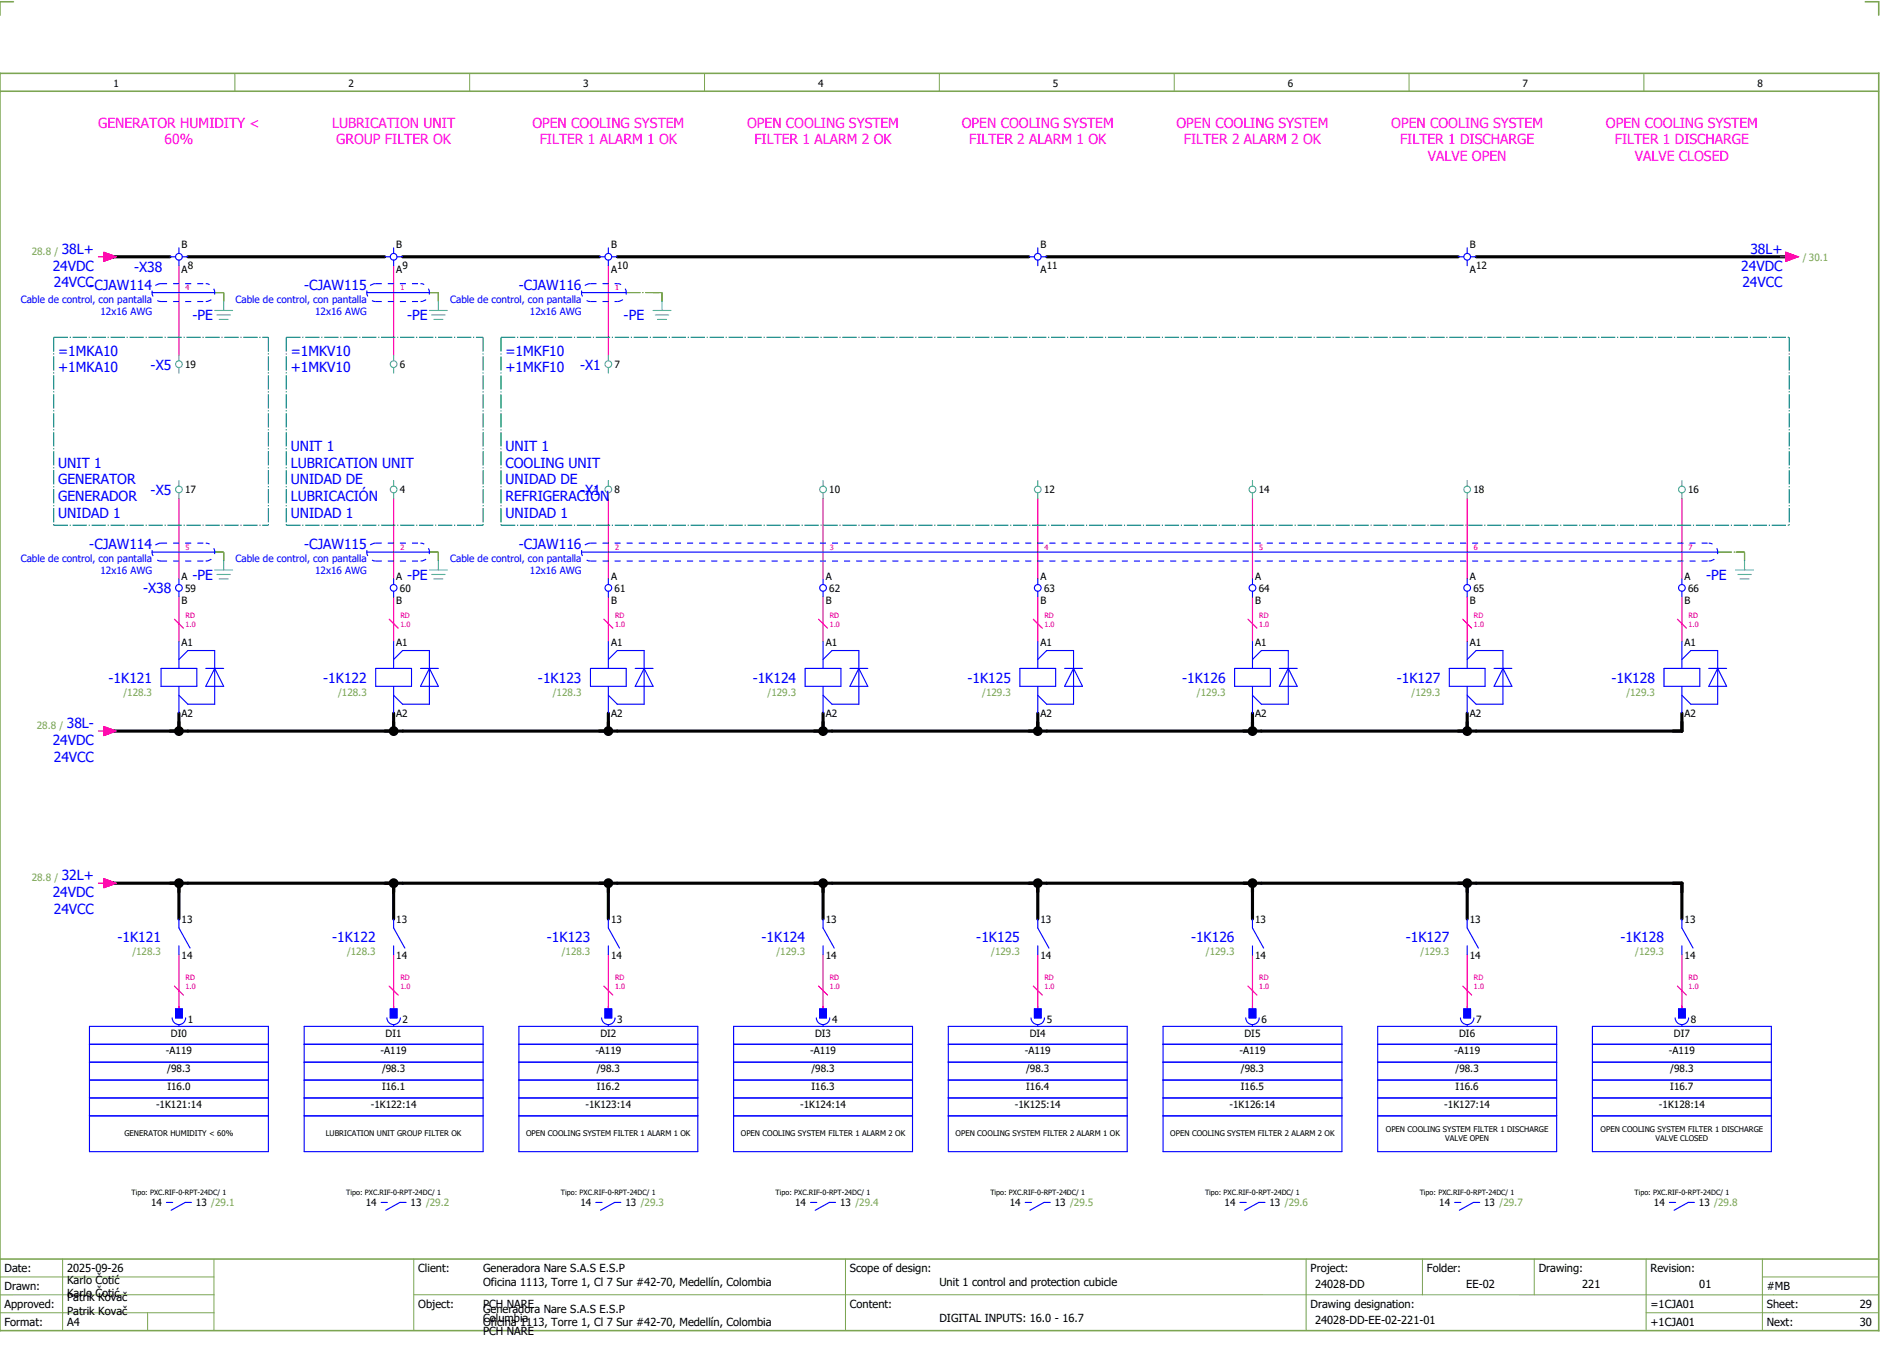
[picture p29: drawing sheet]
<svg xmlns="http://www.w3.org/2000/svg" width="421mm" height="301mm" viewBox="0 0 421 301" stroke-linecap="round" stroke-linejoin="round" font-family="sans-serif">
<defs><g id="words">
<g font-size="3.1" fill="#f0f">
<text x="21.9" y="28.5">GENERATOR HUMIDITY &lt;</text>
<text x="74.2" y="28.5">LUBRICATION UNIT</text>
<text x="119" y="28.5">OPEN COOLING SYSTEM</text>
<text x="167" y="28.5">OPEN COOLING SYSTEM</text>
<text x="215" y="28.5">OPEN COOLING SYSTEM</text>
<text x="263" y="28.5">OPEN COOLING SYSTEM</text>
<text x="311" y="28.5">OPEN COOLING SYSTEM</text>
<text x="359" y="28.5">OPEN COOLING SYSTEM</text>
<text x="36.8" y="32.3">60%</text>
<text x="75.1" y="32.3">GROUP FILTER OK</text>
<text x="120.6" y="32.3">FILTER 1 ALARM 1 OK</text>
<text x="168.6" y="32.3">FILTER 1 ALARM 2 OK</text>
<text x="216.6" y="32.3">FILTER 2 ALARM 1 OK</text>
<text x="264.6" y="32.3">FILTER 2 ALARM 2 OK</text>
<text x="313" y="32.3">FILTER 1 DISCHARGE</text>
<text x="361" y="32.3">FILTER 1 DISCHARGE</text>
<text x="319.2" y="36">VALVE OPEN</text>
<text x="365.5" y="36">VALVE CLOSED</text>
</g>
<g font-size="3.1" fill="#00f">
<text x="13.8" y="56.8">38L+</text>
<text x="391.3" y="56.8">38L+</text>
<text x="11.8" y="60.5">24VDC</text>
<text x="12" y="64.3">24VCC-CJAW114</text>
<text x="30" y="60.7">-X38</text>
<text x="68" y="64.8">-CJAW115</text>
<text x="116" y="64.8">-CJAW116</text>
<text x="389.3" y="60.5">24VDC</text>
<text x="389.5" y="64.3">24VCC</text>
<text x="43" y="71.5">-PE</text>
<text x="91" y="71.5">-PE</text>
<text x="139.4" y="71.6">-PE</text>
<text x="13" y="79.5">=1MKA10</text>
<text x="13" y="83.3">+1MKA10</text>
<text x="33.7" y="82.6">-X5</text>
<text x="65" y="79.5">=1MKV10</text>
<text x="65" y="83.3">+1MKV10</text>
<text x="113" y="79.5">=1MKF10</text>
<text x="113" y="83.3">+1MKF10</text>
<text x="129.7" y="82.6">-X1</text>
<text x="65" y="100.8">UNIT 1</text>
<text x="113" y="100.8">UNIT 1</text>
<text x="13" y="104.5">UNIT 1</text>
<text x="65" y="104.5">LUBRICATION UNIT</text>
<text x="113" y="104.5">COOLING UNIT</text>
<text x="13" y="108.3">GENERATOR</text>
<text x="13" y="112">GENERADOR</text>
<text x="33.7" y="110.6">-X5</text>
<text x="65" y="108.3">UNIDAD DE</text>
<text x="65" y="112">LUBRICACIÓN</text>
<text x="113" y="108.3">UNIDAD DE</text>
<text x="113" y="112">REFRIGERACIÓN</text>
<text x="129.7" y="110.6">-X1</text>
<text x="13" y="115.8">UNIDAD 1</text>
<text x="65" y="115.8">UNIDAD 1</text>
<text x="113" y="115.8">UNIDAD 1</text>
<text x="20" y="122.8">-CJAW114</text>
<text x="68" y="122.8">-CJAW115</text>
<text x="116" y="122.8">-CJAW116</text>
<text x="43" y="129.5">-PE</text>
<text x="91" y="129.5">-PE</text>
<text x="381.4" y="129.6">-PE</text>
<text x="32" y="132.6">-X38</text>
<text x="24.3" y="152.6">-1K121</text>
<text x="72.3" y="152.6">-1K122</text>
<text x="120.3" y="152.6">-1K123</text>
<text x="168.3" y="152.6">-1K124</text>
<text x="216.3" y="152.6">-1K125</text>
<text x="264.3" y="152.6">-1K126</text>
<text x="312.3" y="152.6">-1K127</text>
<text x="360.3" y="152.6">-1K128</text>
<text x="11.8" y="166.5">24VDC</text>
<text x="14.9" y="162.8">38L-</text>
<text x="12" y="170.3">24VCC</text>
<text x="13.8" y="196.8">32L+</text>
<text x="11.8" y="200.5">24VDC</text>
<text x="12" y="204.3">24VCC</text>
<text x="26.3" y="210.6">-1K121</text>
<text x="74.3" y="210.6">-1K122</text>
<text x="122.3" y="210.6">-1K123</text>
<text x="170.3" y="210.6">-1K124</text>
<text x="218.3" y="210.6">-1K125</text>
<text x="266.3" y="210.6">-1K126</text>
<text x="314.3" y="210.6">-1K127</text>
<text x="362.3" y="210.6">-1K128</text>
</g>
<g font-size="2.5">
<text x="1" y="284.4">Date:</text>
<text x="15" y="286.9">Karlo Čotić</text>
<text x="15" y="284.4">2025-09-26</text>
<text x="93.5" y="284.4">Client:</text>
<text x="108" y="284.4">Generadora Nare S.A.S E.S.P</text>
<text x="108" y="287.4">Oficina 1113, Torre 1, Cl 7 Sur #42-70, Medellín, Colombia</text>
<text x="190" y="284.4">Scope of design:</text>
<text x="210" y="287.4">Unit 1 control and protection cubicle</text>
<text x="293" y="284.4">Project:</text>
<text x="294" y="287.9">24028-DD</text>
<text x="319" y="284.4">Folder:</text>
<text x="327.8" y="287.9">EE-02</text>
<text x="344" y="284.4">Drawing:</text>
<text x="353.7" y="287.9">221</text>
<text x="369" y="284.4">Revision:</text>
<text x="379.9" y="287.9">01</text>
<text x="1" y="288.4">Drawn:</text>
<text x="1" y="292.4">Approved:</text>
<text x="15" y="289.9">Karlo Čotić</text>
<text x="15" y="290.9">Patrik Kovač</text>
<text x="15" y="293.9">Patrik Kovač</text>
<text x="93.5" y="292.4">Object:</text>
<text x="108" y="293.4">Generadora Nare S.A.S E.S.P</text>
<text x="108" y="292.4">PCH NARE</text>
<text x="190" y="292.4">Content:</text>
<text x="293" y="292.4">Drawing designation:</text>
<text x="369" y="292.4">=1CJA01</text>
<text x="395" y="292.4">Sheet:</text>
<text x="395" y="288.4">#MB</text>
<text x="415.8" y="292.4">29</text>
<text x="1" y="296.4">Format:</text>
<text x="15" y="296.4">A4</text>
<text x="108" y="296.4">Oficina 1113, Torre 1, Cl 7 Sur #42-70, Medellín, Colombia</text>
<text x="108" y="295.4">Columbia</text>
<text x="108" y="298.4">PCH NARE</text>
<text x="210" y="295.4">DIGITAL INPUTS: 16.0 - 16.7</text>
<text x="294" y="295.9">24028-DD-EE-02-221-01</text>
<text x="369" y="296.4">+1CJA01</text>
<text x="395" y="296.4">Next:</text>
<text x="415.8" y="296.4">30</text>
</g>
<g font-size="2.2">
<text x="25.4" y="19.4">1</text>
<text x="77.9" y="19.4">2</text>
<text x="130.4" y="19.4">3</text>
<text x="182.9" y="19.4">4</text>
<text x="235.4" y="19.4">5</text>
<text x="287.9" y="19.4">6</text>
<text x="340.4" y="19.4">7</text>
<text x="392.9" y="19.4">8</text>
<text x="40.6" y="55.5">B</text>
<text x="88.6" y="55.5">B</text>
<text x="136.6" y="55.5">B</text>
<text x="232.6" y="55.5">B</text>
<text x="328.6" y="55.5">B</text>
<text x="40.6" y="61">A</text>
<text x="42" y="60">8</text>
<text x="88.6" y="61">A</text>
<text x="90" y="60">9</text>
<text x="136.6" y="61">A</text>
<text x="138" y="60">10</text>
<text x="232.6" y="61">A</text>
<text x="234" y="60">11</text>
<text x="328.6" y="61">A</text>
<text x="330" y="60">12</text>
<text x="41.4" y="82.3">19</text>
<text x="89.4" y="82.3">6</text>
<text x="137.4" y="82.3">7</text>
<text x="41.4" y="110.3">17</text>
<text x="89.4" y="110.3">4</text>
<text x="137.4" y="110.3">8</text>
<text x="185.4" y="110.3">10</text>
<text x="233.4" y="110.3">12</text>
<text x="281.4" y="110.3">14</text>
<text x="329.4" y="110.3">18</text>
<text x="377.4" y="110.3">16</text>
<text x="40.6" y="129.5">A</text>
<text x="88.6" y="129.5">A</text>
<text x="136.6" y="129.5">A</text>
<text x="184.6" y="129.5">A</text>
<text x="232.6" y="129.5">A</text>
<text x="280.6" y="129.5">A</text>
<text x="328.6" y="129.5">A</text>
<text x="376.6" y="129.5">A</text>
<text x="40.6" y="135">B</text>
<text x="41.4" y="132.3">59</text>
<text x="88.6" y="135">B</text>
<text x="89.4" y="132.3">60</text>
<text x="136.6" y="135">B</text>
<text x="137.4" y="132.3">61</text>
<text x="184.6" y="135">B</text>
<text x="185.4" y="132.3">62</text>
<text x="232.6" y="135">B</text>
<text x="233.4" y="132.3">63</text>
<text x="280.6" y="135">B</text>
<text x="281.4" y="132.3">64</text>
<text x="328.6" y="135">B</text>
<text x="329.4" y="132.3">65</text>
<text x="376.6" y="135">B</text>
<text x="377.4" y="132.3">66</text>
<text x="40.6" y="144.3">A1</text>
<text x="88.6" y="144.3">A1</text>
<text x="136.6" y="144.3">A1</text>
<text x="184.6" y="144.3">A1</text>
<text x="232.6" y="144.3">A1</text>
<text x="280.6" y="144.3">A1</text>
<text x="328.6" y="144.3">A1</text>
<text x="376.6" y="144.3">A1</text>
<text x="40.6" y="160.2">A2</text>
<text x="88.6" y="160.2">A2</text>
<text x="136.6" y="160.2">A2</text>
<text x="184.6" y="160.2">A2</text>
<text x="232.6" y="160.2">A2</text>
<text x="280.6" y="160.2">A2</text>
<text x="328.6" y="160.2">A2</text>
<text x="376.6" y="160.2">A2</text>
<text x="40.6" y="206.3">13</text>
<text x="88.6" y="206.3">13</text>
<text x="136.6" y="206.3">13</text>
<text x="184.6" y="206.3">13</text>
<text x="232.6" y="206.3">13</text>
<text x="280.6" y="206.3">13</text>
<text x="328.6" y="206.3">13</text>
<text x="376.6" y="206.3">13</text>
<text x="40.6" y="214.2">14</text>
<text x="88.6" y="214.2">14</text>
<text x="136.6" y="214.2">14</text>
<text x="184.6" y="214.2">14</text>
<text x="232.6" y="214.2">14</text>
<text x="280.6" y="214.2">14</text>
<text x="328.6" y="214.2">14</text>
<text x="376.6" y="214.2">14</text>
<text x="38.2" y="231.8">DI0</text>
<text x="42" y="228.7">1</text>
<text x="86.2" y="231.8">DI1</text>
<text x="90" y="228.7">2</text>
<text x="134.2" y="231.8">DI2</text>
<text x="138" y="228.7">3</text>
<text x="182.2" y="231.8">DI3</text>
<text x="186" y="228.7">4</text>
<text x="230.2" y="231.8">DI4</text>
<text x="234" y="228.7">5</text>
<text x="278.2" y="231.8">DI5</text>
<text x="282" y="228.7">6</text>
<text x="326.2" y="231.8">DI6</text>
<text x="330" y="228.7">7</text>
<text x="374.2" y="231.8">DI7</text>
<text x="378" y="228.7">8</text>
<text x="37.1" y="235.6">-A119</text>
<text x="37.4" y="239.6">/98.3</text>
<text x="85.1" y="235.6">-A119</text>
<text x="85.4" y="239.6">/98.3</text>
<text x="133.1" y="235.6">-A119</text>
<text x="133.4" y="239.6">/98.3</text>
<text x="181.1" y="235.6">-A119</text>
<text x="181.4" y="239.6">/98.3</text>
<text x="229.1" y="235.6">-A119</text>
<text x="229.4" y="239.6">/98.3</text>
<text x="277.1" y="235.6">-A119</text>
<text x="277.4" y="239.6">/98.3</text>
<text x="325.1" y="235.6">-A119</text>
<text x="325.4" y="239.6">/98.3</text>
<text x="373.1" y="235.6">-A119</text>
<text x="373.4" y="239.6">/98.3</text>
<text x="37.4" y="243.6">I16.0</text>
<text x="85.4" y="243.6">I16.1</text>
<text x="133.4" y="243.6">I16.2</text>
<text x="181.4" y="243.6">I16.3</text>
<text x="229.4" y="243.6">I16.4</text>
<text x="277.4" y="243.6">I16.5</text>
<text x="325.4" y="243.6">I16.6</text>
<text x="373.4" y="243.6">I16.7</text>
<text x="34.9" y="247.6">-1K121:14</text>
<text x="82.9" y="247.6">-1K122:14</text>
<text x="130.9" y="247.6">-1K123:14</text>
<text x="178.9" y="247.6">-1K124:14</text>
<text x="226.9" y="247.6">-1K125:14</text>
<text x="274.9" y="247.6">-1K126:14</text>
<text x="322.9" y="247.6">-1K127:14</text>
<text x="370.9" y="247.6">-1K128:14</text>
<text x="33.8" y="269.6">14</text>
<text x="43.8" y="269.6">13 /29.1</text>
<text x="81.8" y="269.6">14</text>
<text x="91.8" y="269.6">13 /29.2</text>
<text x="129.8" y="269.6">14</text>
<text x="139.8" y="269.6">13 /29.3</text>
<text x="177.8" y="269.6">14</text>
<text x="187.8" y="269.6">13 /29.4</text>
<text x="225.8" y="269.6">14</text>
<text x="235.8" y="269.6">13 /29.5</text>
<text x="273.8" y="269.6">14</text>
<text x="283.8" y="269.6">13 /29.6</text>
<text x="321.8" y="269.6">14</text>
<text x="331.8" y="269.6">13 /29.7</text>
<text x="369.8" y="269.6">14</text>
<text x="379.8" y="269.6">13 /29.8</text>
</g>
<g font-size="2.2" fill="#7ca552">
<text x="7.1" y="56.9">28.8 /</text>
<text x="403" y="58.3">/ 30.1</text>
<text x="27.6" y="155.5">/128.3</text>
<text x="75.6" y="155.5">/128.3</text>
<text x="123.6" y="155.5">/128.3</text>
<text x="171.6" y="155.5">/129.3</text>
<text x="219.6" y="155.5">/129.3</text>
<text x="267.6" y="155.5">/129.3</text>
<text x="315.6" y="155.5">/129.3</text>
<text x="363.6" y="155.5">/129.3</text>
<text x="8.2" y="162.9">28.8 /</text>
<text x="7.1" y="196.9">28.8 /</text>
<text x="29.6" y="213.5">/128.3</text>
<text x="77.6" y="213.5">/128.3</text>
<text x="125.6" y="213.5">/128.3</text>
<text x="173.6" y="213.5">/129.3</text>
<text x="221.6" y="213.5">/129.3</text>
<text x="269.6" y="213.5">/129.3</text>
<text x="317.6" y="213.5">/129.3</text>
<text x="365.6" y="213.5">/129.3</text>
</g>
<g font-size="2.2" fill="#00f">
<text x="4.6" y="67.6">Cable de control, con pantalla</text>
<text x="22.5" y="70.3">12x16 AWG</text>
<text x="52.6" y="67.6">Cable de control, con pantalla</text>
<text x="70.5" y="70.3">12x16 AWG</text>
<text x="100.6" y="67.6">Cable de control, con pantalla</text>
<text x="118.5" y="70.3">12x16 AWG</text>
<text x="4.6" y="125.6">Cable de control, con pantalla</text>
<text x="52.6" y="125.6">Cable de control, con pantalla</text>
<text x="100.6" y="125.6">Cable de control, con pantalla</text>
<text x="22.5" y="128.3">12x16 AWG</text>
<text x="70.5" y="128.3">12x16 AWG</text>
<text x="118.5" y="128.3">12x16 AWG</text>
</g>
<g font-size="1.7">
<text x="27.8" y="254">GENERATOR HUMIDITY &lt; 60%</text>
<text x="72.8" y="254">LUBRICATION UNIT GROUP FILTER OK</text>
<text x="117.6" y="254">OPEN COOLING SYSTEM FILTER 1 ALARM 1 OK</text>
<text x="165.6" y="254">OPEN COOLING SYSTEM FILTER 1 ALARM 2 OK</text>
<text x="213.6" y="254">OPEN COOLING SYSTEM FILTER 2 ALARM 1 OK</text>
<text x="261.6" y="254">OPEN COOLING SYSTEM FILTER 2 ALARM 2 OK</text>
<text x="309.8" y="252.9">OPEN COOLING SYSTEM FILTER 1 DISCHARGE</text>
<text x="323.1" y="255">VALVE OPEN</text>
<text x="357.8" y="252.9">OPEN COOLING SYSTEM FILTER 1 DISCHARGE</text>
<text x="370.1" y="255">VALVE CLOSED</text>
</g>
<g font-size="1.6" fill="#f00">
<text x="41.5" y="64.9">4</text>
<text x="89.5" y="64.9">1</text>
<text x="137.5" y="64.9">1</text>
<text x="41.5" y="122.9">5</text>
<text x="89.5" y="122.9">2</text>
<text x="137.5" y="122.9">2</text>
<text x="185.5" y="122.9">3</text>
<text x="233.5" y="122.9">4</text>
<text x="281.5" y="122.9">5</text>
<text x="329.5" y="122.9">6</text>
<text x="377.5" y="122.9">7</text>
<text x="41.5" y="140">1.0</text>
<text x="41.5" y="138.1">RD</text>
<text x="89.5" y="140">1.0</text>
<text x="89.5" y="138.1">RD</text>
<text x="137.5" y="140">1.0</text>
<text x="137.5" y="138.1">RD</text>
<text x="185.5" y="140">1.0</text>
<text x="185.5" y="138.1">RD</text>
<text x="233.5" y="140">1.0</text>
<text x="233.5" y="138.1">RD</text>
<text x="281.5" y="140">1.0</text>
<text x="281.5" y="138.1">RD</text>
<text x="329.5" y="140">1.0</text>
<text x="329.5" y="138.1">RD</text>
<text x="377.5" y="140">1.0</text>
<text x="377.5" y="138.1">RD</text>
<text x="41.5" y="221.1">1.0</text>
<text x="41.5" y="219.1">RD</text>
<text x="89.5" y="221.1">1.0</text>
<text x="89.5" y="219.1">RD</text>
<text x="137.5" y="221.1">1.0</text>
<text x="137.5" y="219.1">RD</text>
<text x="185.5" y="221.1">1.0</text>
<text x="185.5" y="219.1">RD</text>
<text x="233.5" y="221.1">1.0</text>
<text x="233.5" y="219.1">RD</text>
<text x="281.5" y="221.1">1.0</text>
<text x="281.5" y="219.1">RD</text>
<text x="329.5" y="221.1">1.0</text>
<text x="329.5" y="219.1">RD</text>
<text x="377.5" y="221.1">1.0</text>
<text x="377.5" y="219.1">RD</text>
</g>
<g font-size="1.6">
<text x="29.4" y="267.1">Tipo: PXC.RIF-0-RPT-24DC/ 1</text>
<text x="77.4" y="267.1">Tipo: PXC.RIF-0-RPT-24DC/ 1</text>
<text x="125.4" y="267.1">Tipo: PXC.RIF-0-RPT-24DC/ 1</text>
<text x="173.4" y="267.1">Tipo: PXC.RIF-0-RPT-24DC/ 1</text>
<text x="221.4" y="267.1">Tipo: PXC.RIF-0-RPT-24DC/ 1</text>
<text x="269.4" y="267.1">Tipo: PXC.RIF-0-RPT-24DC/ 1</text>
<text x="317.4" y="267.1">Tipo: PXC.RIF-0-RPT-24DC/ 1</text>
<text x="365.4" y="267.1">Tipo: PXC.RIF-0-RPT-24DC/ 1</text>
</g>
</g></defs>
<path d="M0 16.4h420v281h-420zM3 .4h-3v3M417 .4h3v3M0 20.4h420M0 281.4h420" fill="none" stroke="#7ca552" stroke-width=".35"/>
<g fill="none" stroke="#7ca552" stroke-width=".22">
<path d="M52.5 16.4v4M105 16.4v4M157.5 16.4v4M210 16.4v4M262.5 16.4v4M315 16.4v4M367.5 16.4v4M0 285.4h47.8M0 293.4h47.8M14 281.4v16M33 293.4v4M47.8 281.4v16"/>
<path d="M47.8 289.4h-47.8M92.5 281.4v16M92.5 289.4h327.5M189 281.4v16M292 281.4v15.8M318 281.4v8M343 281.4v8M368 281.4v15.8M368 293.4h52M394 285.4h26M394 281.4v15.8"/>
</g>
<g fill="none" stroke="#000" stroke-width=".7">
<path d="M24 57.4h14M42 57.4h44M90 57.4h44M138 57.4h92M234 57.4h92M330 57.4h70M40 159.4v4M88 159.4v4M136 159.4v4M184 159.4v4M232 159.4v4M280 159.4v4"/>
<path d="M328 159.4v4M376 159.4v4h-352M24 197.4h352v8M40 197.4v8M88 197.4v8M136 197.4v8M184 197.4v8M232 197.4v8M280 197.4v8M328 197.4v8"/>
</g>
<g fill="none" stroke="#00be00" stroke-width=".25" stroke-dasharray="3.2 .4 .3 .4" stroke-linecap="butt">
<path d="M48 65.4h2M50 65.4v2M96 65.4h2M98 65.4v2M140 65.4h8M146 65.4h2M148 65.4v2M48 123.4h2M50 123.4v2M96 123.4h2M98 123.4v2M384 123.4h6"/>
<path d="M388 123.4h2M390 123.4v2"/>
</g>
<g fill="none" stroke="#f00" stroke-width=".25">
<path d="M22 57.4h1.2M23.2 56.4l2.8 1-2.8 1zM40 59.4v20M88 59.4v20M136 59.4v20M398 57.4h1.2M399.2 56.4l2.8 1-2.8 1zM40 111.4v18M88 111.4v18M136 111.4v18M184 111.4v18M232 111.4v18"/>
<path d="M280 111.4v18M328 111.4v18M376 111.4v18M39 138.4l2 2M40 133.4v10M87 138.4l2 2M88 133.4v10M135 138.4l2 2M136 133.4v10M183 138.4l2 2M184 133.4v10M231 138.4l2 2"/>
<path d="M232 133.4v10M279 138.4l2 2M280 133.4v10M327 138.4l2 2M328 133.4v10M375 138.4l2 2M376 133.4v10M22 163.4h1.2M23.2 162.4l2.8 1-2.8 1zM22 197.4h1.2M23.2 196.4l2.8 1-2.8 1zM40 213.4v12"/>
<path d="M88 213.4v12M136 213.4v12M184 213.4v12M232 213.4v12M280 213.4v12M328 213.4v12M376 213.4v12M39 220.4l2 2M87 220.4l2 2M135 220.4l2 2M183 220.4l2 2M231 220.4l2 2"/>
<path d="M279 220.4l2 2M327 220.4l2 2M375 220.4l2 2"/>
</g>
<g fill="#000">
<circle cx="40" cy="163.4" r="1.1"/>
<circle cx="88" cy="163.4" r="1.1"/>
<circle cx="136" cy="163.4" r="1.1"/>
<circle cx="184" cy="163.4" r="1.1"/>
<circle cx="232" cy="163.4" r="1.1"/>
<circle cx="280" cy="163.4" r="1.1"/>
<circle cx="328" cy="163.4" r="1.1"/>
<circle cx="40" cy="197.4" r="1.1"/>
<circle cx="88" cy="197.4" r="1.1"/>
<circle cx="136" cy="197.4" r="1.1"/>
<circle cx="184" cy="197.4" r="1.1"/>
<circle cx="232" cy="197.4" r="1.1"/>
<circle cx="280" cy="197.4" r="1.1"/>
<circle cx="328" cy="197.4" r="1.1"/>
</g>
<g fill="none" stroke="#00f" stroke-width=".25">
<path d="M38 57.4h1.3M40 55.4v1.2M40 58.1v1.3M40.8 57.4h1.2M86 57.4h1.3M88 55.4v1.2M88 58.1v1.3M88.8 57.4h1.2M134 57.4h1.3M136 55.4v1.2M136 58.1v1.3M136.8 57.4h1.2"/>
<path d="M230 57.4h1.3M232 55.4v1.2M232 58.1v1.3M232.8 57.4h1.2M326 57.4h1.3M328 55.4v1.2M328 58.1v1.3M328.8 57.4h1.2M34 65.4h14M82 65.4h14M130 65.4h10M34 123.4h14"/>
<path d="M40 129.4v1.2M40 132.1v1.3M82 123.4h14M88 129.4v1.2M88 132.1v1.3M130 123.4h254M136 129.4v1.2M136 132.1v1.3M184 129.4v1.2M184 132.1v1.3M232 129.4v1.2M232 132.1v1.3"/>
<path d="M280 129.4v1.2M280 132.1v1.3M328 129.4v1.2M328 132.1v1.3M376 129.4v1.2M376 132.1v1.3M36 149.4h8v4h-8zM40 143.4v6M40 153.4v6M40 147.4l2-2h6v12h-6l-2-2M46 149.4h4M48 149.4h.1"/>
<path d="M48 149.4l2 4h-4zM84 149.4h8v4h-8zM88 143.4v6M88 153.4v6M88 147.4l2-2h6v12h-6l-2-2M94 149.4h4M96 149.4h.1M96 149.4l2 4h-4zM132 149.4h8v4h-8zM136 143.4v6M136 153.4v6M136 147.4l2-2h6v12h-6l-2-2"/>
<path d="M142 149.4h4M144 149.4h.1M144 149.4l2 4h-4zM180 149.4h8v4h-8zM184 143.4v6M184 153.4v6M184 147.4l2-2h6v12h-6l-2-2M190 149.4h4M192 149.4h.1M192 149.4l2 4h-4zM228 149.4h8v4h-8zM232 143.4v6"/>
<path d="M232 153.4v6M232 147.4l2-2h6v12h-6l-2-2M238 149.4h4M240 149.4h.1M240 149.4l2 4h-4zM276 149.4h8v4h-8zM280 143.4v6M280 153.4v6M280 147.4l2-2h6v12h-6l-2-2M286 149.4h4M288 149.4h.1M288 149.4l2 4h-4z"/>
<path d="M324 149.4h8v4h-8zM328 143.4v6M328 153.4v6M328 147.4l2-2h6v12h-6l-2-2M334 149.4h4M336 149.4h.1M336 149.4l2 4h-4zM372 149.4h8v4h-8zM376 143.4v6M376 153.4v6M376 147.4l2-2h6v12h-6l-2-2M382 149.4h4"/>
<path d="M384 149.4h.1M384 149.4l2 4h-4zM40 205.4v2l2.5 4.5M40 211.4v2M88 205.4v2l2.5 4.5M88 211.4v2M136 205.4v2l2.5 4.5M136 211.4v2M184 205.4v2l2.5 4.5M184 211.4v2M232 205.4v2l2.5 4.5M232 211.4v2"/>
<path d="M280 205.4v2l2.5 4.5M280 211.4v2M328 205.4v2l2.5 4.5M328 211.4v2M376 205.4v2l2.5 4.5M376 211.4v2M20 237.4h40M20 229.4h40v28h-40zM20 233.4h40M38.5 227.5a1.5 1.5 0 0 0 1.5 1.5 1.5 1.5 0 0 0 1.5-1.5M39.3 225.5h1.5v2h-1.5zM40 229.1v.3"/>
<path d="M68 237.4h40M68 233.4h40M68 229.4h40v28h-40zM86.5 227.5a1.5 1.5 0 0 0 1.5 1.5 1.5 1.5 0 0 0 1.5-1.5M87.3 225.5h1.5v2h-1.5zM88 229.1v.3M116 237.4h40M116 233.4h40M116 229.4h40v28h-40zM134.5 227.5a1.5 1.5 0 0 0 1.5 1.5 1.5 1.5 0 0 0 1.5-1.5M135.3 225.5h1.5v2h-1.5zM136 229.1v.3"/>
<path d="M164 237.4h40M164 233.4h40M164 229.4h40v28h-40zM182.5 227.5a1.5 1.5 0 0 0 1.5 1.5 1.5 1.5 0 0 0 1.5-1.5M183.3 225.5h1.5v2h-1.5zM184 229.1v.3M212 237.4h40M212 233.4h40M212 229.4h40v28h-40zM230.5 227.5a1.5 1.5 0 0 0 1.5 1.5 1.5 1.5 0 0 0 1.5-1.5M231.3 225.5h1.5v2h-1.5zM232 229.1v.3"/>
<path d="M260 237.4h40M260 233.4h40M260 229.4h40v28h-40zM278.5 227.5a1.5 1.5 0 0 0 1.5 1.5 1.5 1.5 0 0 0 1.5-1.5M279.3 225.5h1.5v2h-1.5zM280 229.1v.3M308 237.4h40M308 233.4h40M308 229.4h40v28h-40zM326.5 227.5a1.5 1.5 0 0 0 1.5 1.5 1.5 1.5 0 0 0 1.5-1.5M327.3 225.5h1.5v2h-1.5zM328 229.1v.3"/>
<path d="M356 237.4h40M356 233.4h40M356 229.4h40v28h-40zM374.5 227.5a1.5 1.5 0 0 0 1.5 1.5 1.5 1.5 0 0 0 1.5-1.5M375.2 225.5h1.5v2h-1.5zM376 229.1v.3M20 249.4h40M20 245.4h40M20 241.4h40M68 249.4h40M68 245.4h40M68 241.4h40"/>
<path d="M116 249.4h40M116 245.4h40M116 241.4h40M164 249.4h40M164 245.4h40M164 241.4h40M212 249.4h40M212 245.4h40M212 241.4h40M260 249.4h40M260 245.4h40M260 241.4h40"/>
<path d="M308 249.4h40M308 245.4h40M308 241.4h40M356 249.4h40M356 245.4h40M356 241.4h40M37.2 268.7h1.4M42.8 268.7h-1.4l-3.1 1.8M85.2 268.7h1.4M90.8 268.7h-1.4l-3.1 1.8M133.2 268.7h1.4M138.8 268.7h-1.4l-3.1 1.8"/>
<path d="M181.2 268.7h1.4M186.8 268.7h-1.4l-3.1 1.8M229.2 268.7h1.4M234.8 268.7h-1.4l-3.1 1.8M277.2 268.7h1.4M282.8 268.7h-1.4l-3.1 1.8M325.2 268.7h1.4M330.8 268.7h-1.4l-3.1 1.8M373.2 268.7h1.4M378.8 268.7h-1.4l-3.1 1.8"/>
<circle cx="40" cy="57.4" r=".75"/>
<circle cx="88" cy="57.4" r=".75"/>
<circle cx="136" cy="57.4" r=".75"/>
<circle cx="232" cy="57.4" r=".75"/>
<circle cx="328" cy="57.4" r=".75"/>
<circle cx="40" cy="131.4" r=".75"/>
<circle cx="88" cy="131.4" r=".75"/>
<circle cx="136" cy="131.4" r=".75"/>
<circle cx="184" cy="131.4" r=".75"/>
<circle cx="232" cy="131.4" r=".75"/>
<circle cx="280" cy="131.4" r=".75"/>
<circle cx="328" cy="131.4" r=".75"/>
<circle cx="376" cy="131.4" r=".75"/>
</g>
<g fill="#00f" stroke="#00f" stroke-width=".22">
<path d="M39.3 225.5h1.5v2h-1.5z"/>
<path d="M87.3 225.5h1.5v2h-1.5z"/>
<path d="M135.3 225.5h1.5v2h-1.5z"/>
<path d="M183.3 225.5h1.5v2h-1.5z"/>
<path d="M231.3 225.5h1.5v2h-1.5z"/>
<path d="M279.3 225.5h1.5v2h-1.5z"/>
<path d="M327.3 225.5h1.5v2h-1.5z"/>
<path d="M375.2 225.5h1.5v2h-1.5z"/>
</g>
<path d="M12 75.4h48M12 75.4v42M60 75.4v42M64 75.4h44M64 75.4v42M108 75.4v42M112 75.4h288M112 75.4v42M400 75.4v42M12 117.4h48M64 117.4h44M112 117.4h288" fill="none" stroke="#007f7f" stroke-width=".25" stroke-dasharray="3.2 .4 .3 .4" stroke-linecap="butt"/>
<g fill="none" stroke="#52a5a5" stroke-width=".25">
<path d="M40 79.4v1.2M48 69.4h4M48.5 70.4h3M49 71.4h2M50 67.4v2M88 79.4v1.2M96 69.4h4M96.5 70.4h3M97 71.4h2M98 67.4v2M136 79.4v1.2M146 69.4h4"/>
<path d="M146.5 70.4h3M147 71.4h2M148 67.4v2M40 82.1v1.3M88 82.1v1.3M136 82.1v1.3M40 107.4v1.2M40 110.1v1.3M88 107.4v1.2M88 110.1v1.3M136 107.4v1.2M136 110.1v1.3"/>
<path d="M184 107.4v1.2M184 110.1v1.3M232 107.4v1.2M232 110.1v1.3M280 107.4v1.2M280 110.1v1.3M328 107.4v1.2M328 110.1v1.3M376 107.4v1.2M376 110.1v1.3M48 127.4h4M48.5 128.4h3"/>
<path d="M49 129.4h2M50 125.4v2M96 127.4h4M96.5 128.4h3M97 129.4h2M98 125.4v2M388 127.4h4M388.5 128.4h3M389 129.4h2M390 125.4v2"/>
<circle cx="40" cy="81.4" r=".75"/>
<circle cx="88" cy="81.4" r=".75"/>
<circle cx="136" cy="81.4" r=".75"/>
<circle cx="40" cy="109.4" r=".75"/>
<circle cx="88" cy="109.4" r=".75"/>
<circle cx="136" cy="109.4" r=".75"/>
<circle cx="184" cy="109.4" r=".75"/>
<circle cx="232" cy="109.4" r=".75"/>
<circle cx="280" cy="109.4" r=".75"/>
<circle cx="328" cy="109.4" r=".75"/>
<circle cx="376" cy="109.4" r=".75"/>
</g>
<g fill="none" stroke="#00f" stroke-width=".25" stroke-dasharray="1.4 1.4" stroke-linecap="butt">
<path d="M36 67.4h10M36 63.4h10M36 63.4a2 2 0 0 0-2 2 2 2 0 0 0 2 2M46 67.4a2 2 0 0 0 2-2 2 2 0 0 0-2-2M84 67.4h10M84 63.4h10M84 63.4a2 2 0 0 0-2 2 2 2 0 0 0 2 2M94 67.4a2 2 0 0 0 2-2 2 2 0 0 0-2-2M132 67.4h6M132 63.4h6M132 63.4a2 2 0 0 0-2 2 2 2 0 0 0 2 2M138 67.4a2 2 0 0 0 2-2 2 2 0 0 0-2-2"/>
<path d="M36 125.4h10M36 121.4h10M36 121.4a2 2 0 0 0-2 2 2 2 0 0 0 2 2M46 125.4a2 2 0 0 0 2-2 2 2 0 0 0-2-2M84 125.4h10M84 121.4h10M84 121.4a2 2 0 0 0-2 2 2 2 0 0 0 2 2M94 125.4a2 2 0 0 0 2-2 2 2 0 0 0-2-2M132 125.4h250M132 121.4h250M132 121.4a2 2 0 0 0-2 2 2 2 0 0 0 2 2M382 125.4a2 2 0 0 0 2-2 2 2 0 0 0-2-2"/>
</g>
<g fill="#f00" stroke="#f00" stroke-width=".22">
<path d="M23.2 196.4l2.8 1-2.8 1z"/>
<path d="M23.2 56.4l2.8 1-2.8 1z"/>
<path d="M399.2 56.4l2.8 1-2.8 1z"/>
<path d="M23.2 162.4l2.8 1-2.8 1z"/>
</g>
<use href="#words"/>
</svg>
